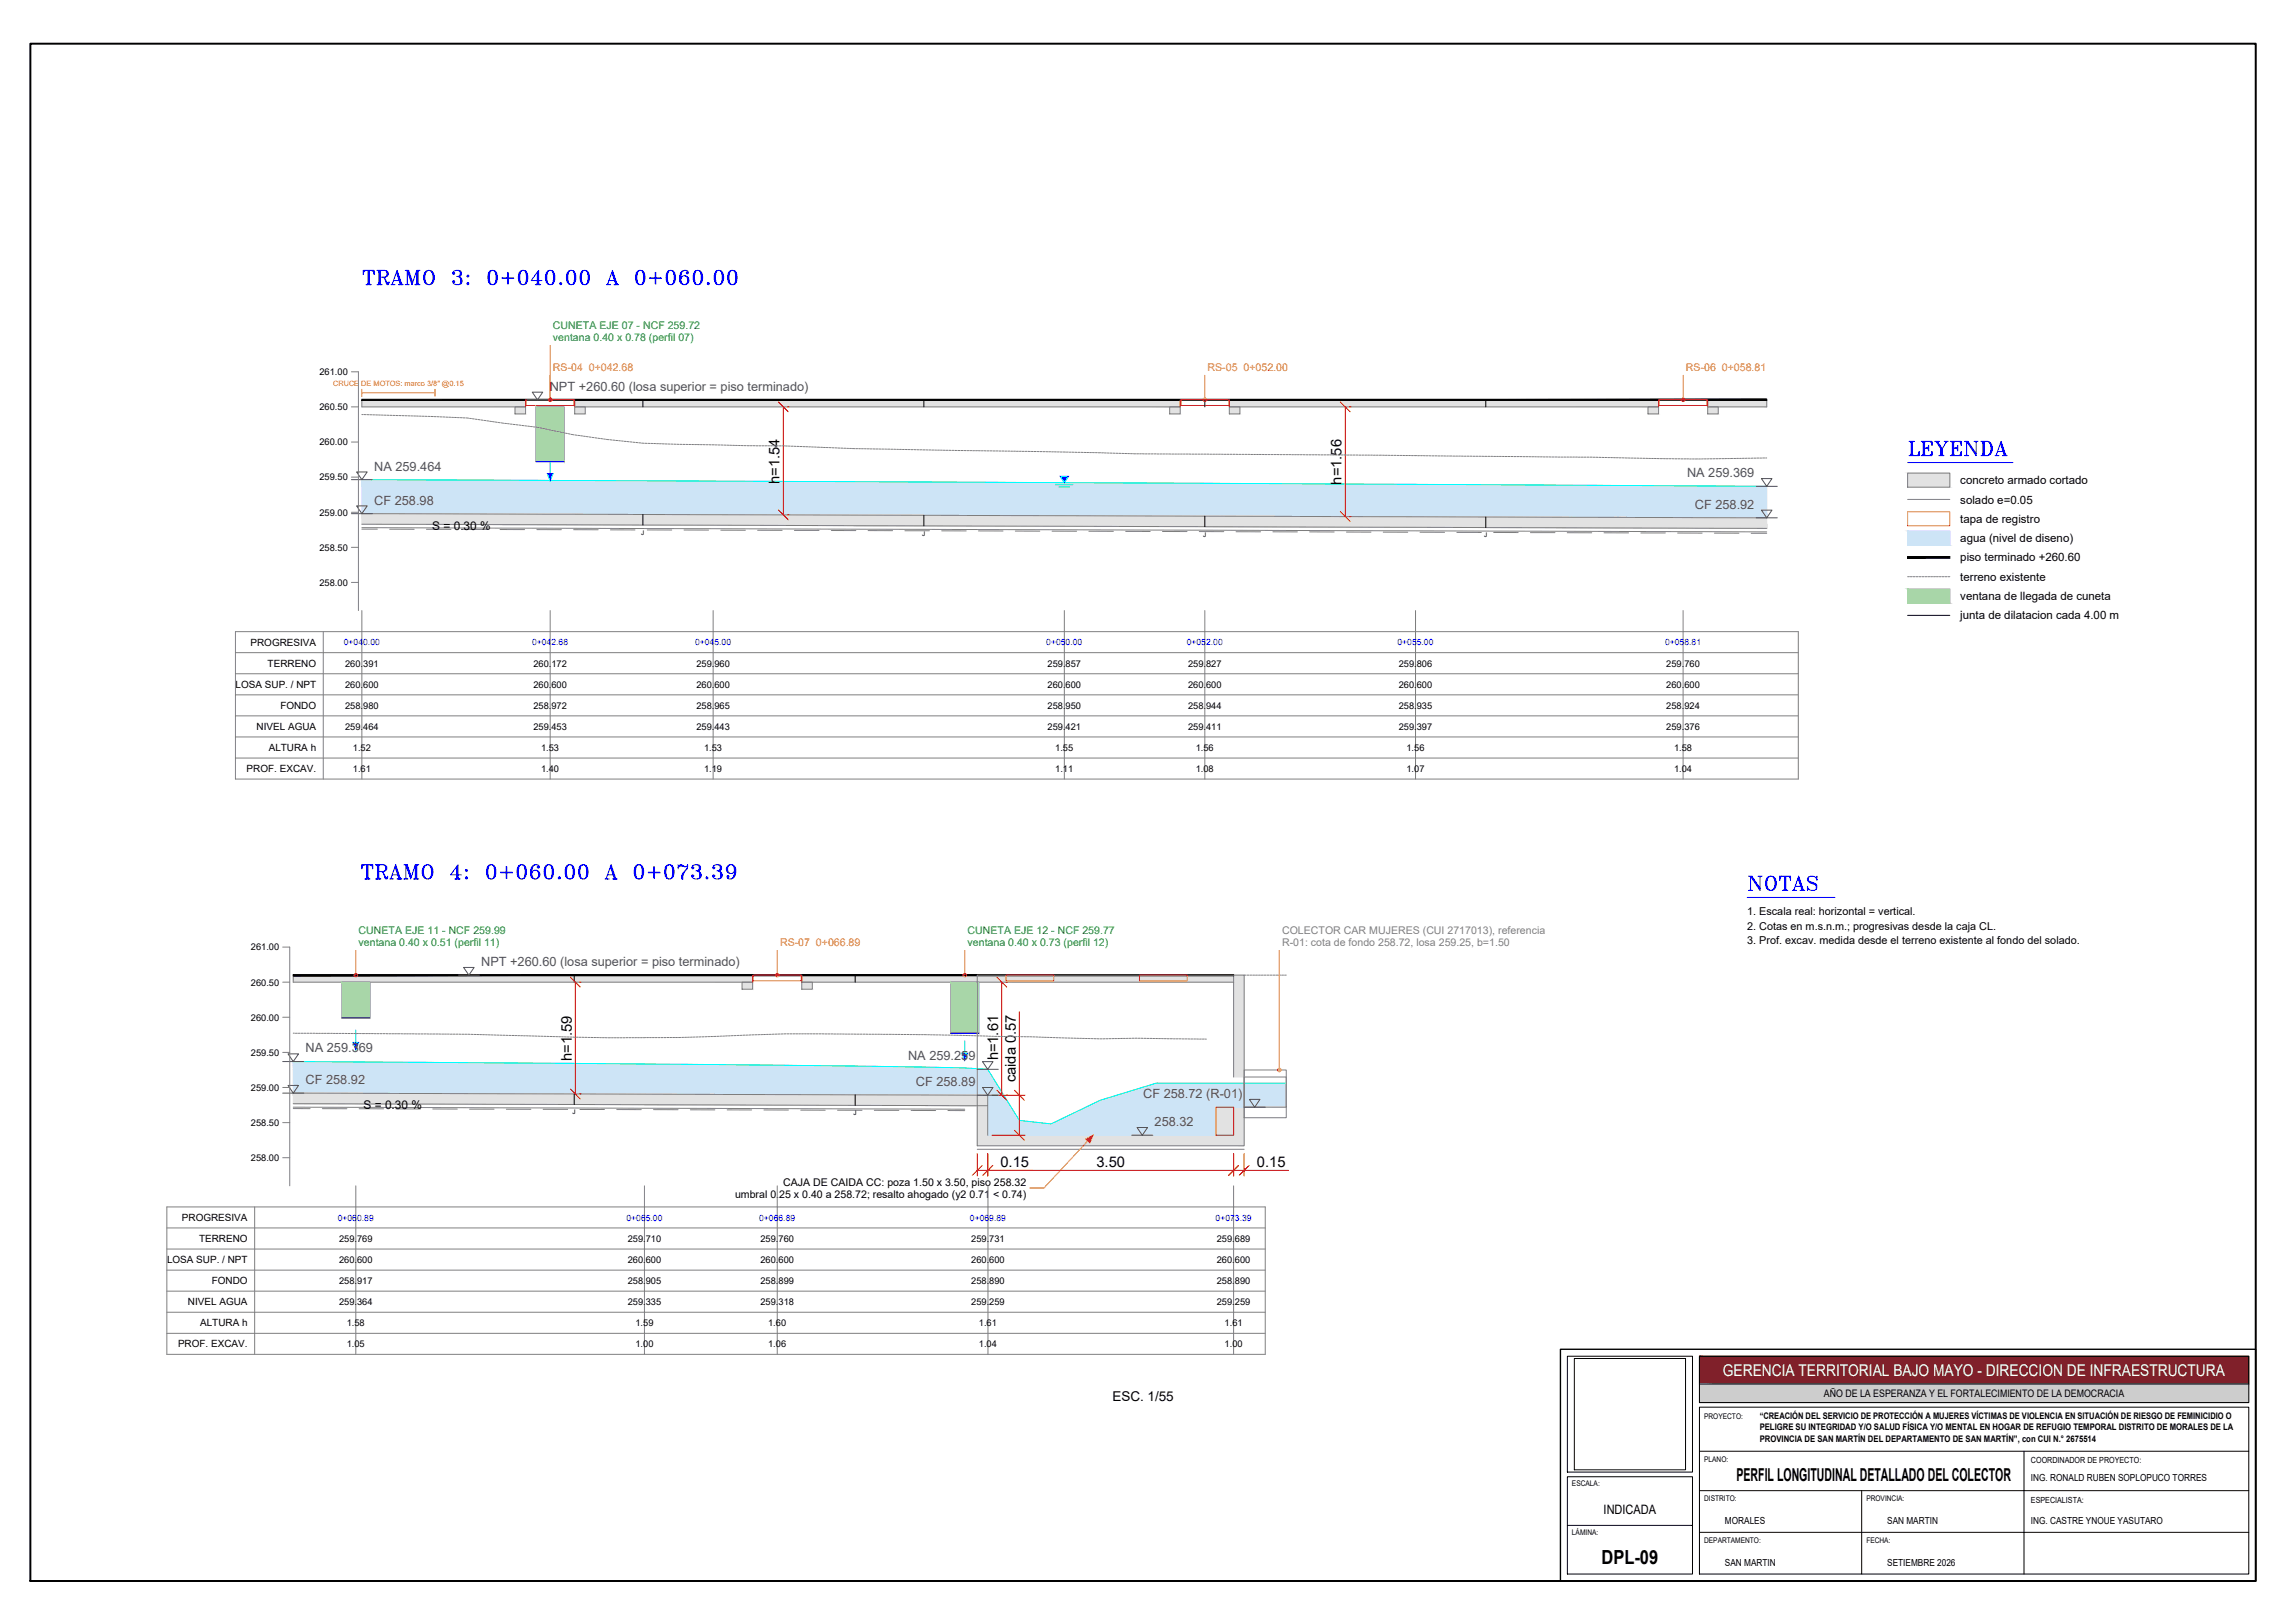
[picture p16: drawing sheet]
<svg xmlns="http://www.w3.org/2000/svg" width="594mm" height="420mm" viewBox="0 0 594 420" stroke-linecap="round" stroke-linejoin="round" font-family="sans-serif">
<defs><g id="words">
<g font-size="7.5" fill="#00f">
<text x="492.8" y="119.2">LEYENDA</text>
<text x="92.4" y="229">TRAMO 4: 0+060.00 A 0+073.39</text>
<text x="451.6" y="231.8">NOTAS</text>
</g>
<text font-size="7.1" fill="#00f" x="92.8" y="74.8">TRAMO 3: 0+040.00 A 0+060.00</text>
<text font-size="5" x="414.6" y="404.8">DPL-09</text>
<text font-size="4.6" x="449.5" y="383.5">PERFIL LONGITUDINAL DETALLADO DEL COLECTOR</text>
<text font-size="4.2" fill="#fff" x="446" y="356.1">GERENCIA TERRITORIAL BAJO MAYO - DIRECCION DE INFRAESTRUCTURA</text>
<g font-size="3.8">
<text x="201.8" y="125.2" transform="rotate(-90 201.8 125.2)">h=1.54</text>
<text x="347.3" y="125.5" transform="rotate(-90 347.3 125.5)">h=1.56</text>
<text x="148" y="274.6" transform="rotate(-90 148 274.6)">h=1.59</text>
<text x="258.4" y="274.5" transform="rotate(-90 258.4 274.5)">h=1.61</text>
<text x="262.9" y="280.2" transform="rotate(-90 262.9 280.2)">caida 0.57</text>
<text x="259" y="302">0.15</text>
<text x="283.8" y="302">3.50</text>
<text x="325.4" y="302">0.15</text>
</g>
<text font-size="3.5" x="287.9" y="362.7">ESC. 1/55</text>
<text font-size="3.4" x="415.1" y="391.9">INDICADA</text>
<g font-size="3.3" fill="#545454">
<text x="142.3" y="101.2">NPT +260.60 (losa superior = piso terminado)</text>
<text x="96.9" y="121.8">NA 259.464</text>
<text x="436.7" y="123.5">NA 259.369</text>
<text x="96.9" y="130.6">CF 258.98</text>
<text x="438.7" y="131.7">CF 258.92</text>
<text x="124.6" y="250.1">NPT +260.60 (losa superior = piso terminado)</text>
<text x="79.1" y="272.5">NA 259.369</text>
<text x="235.1" y="274.5">NA 259.259</text>
<text x="79.1" y="280.6">CF 258.92</text>
<text x="237.1" y="281.2">CF 258.89</text>
<text x="295.9" y="284.3">CF 258.72 (R-01)</text>
<text x="298.9" y="291.5">258.32</text>
</g>
<g font-size="3.1">
<text x="111.9" y="137.1">S = 0.30 %</text>
<text x="94.1" y="287.1">S = 0.30 %</text>
</g>
<g font-size="3">
<text x="507.4" y="125.4">concreto armado cortado</text>
<text x="507.4" y="130.4">solado e=0.05</text>
<text x="507.4" y="135.4">tapa de registro</text>
<text x="507.4" y="140.4">agua (nivel de diseno)</text>
<text x="507.4" y="145.4">piso terminado +260.60</text>
<text x="507.4" y="150.4">terreno existente</text>
<text x="507.4" y="155.4">ventana de llegada de cuneta</text>
<text x="507.4" y="160.4">junta de dilatacion cada 4.00 m</text>
</g>
<g font-size="2.8">
<text x="452.3" y="236.9">1. Escala real: horizontal = vertical.</text>
<text x="452.3" y="240.7">2. Cotas en m.s.n.m.; progresivas desde la caja CL.</text>
<text x="452.3" y="244.5">3. Prof. excav. medida desde el terreno existente al fondo del solado.</text>
</g>
<g font-size="2.7" fill="#00b800">
<text x="143.1" y="88.3">ventana 0.40 x 0.78 (perfil 07)</text>
<text x="143.1" y="85.3">CUNETA EJE 07 - NCF 259.72</text>
<text x="92.8" y="244.9">ventana 0.40 x 0.51 (perfil 11)</text>
<text x="92.8" y="241.9">CUNETA EJE 11 - NCF 259.99</text>
<text x="250.5" y="244.9">ventana 0.40 x 0.73 (perfil 12)</text>
<text x="250.5" y="241.9">CUNETA EJE 12 - NCF 259.77</text>
</g>
<g font-size="2.7" fill="#ff7f00">
<text x="143.1" y="96">RS-04 0+042.68</text>
<text x="312.6" y="96">RS-05 0+052.00</text>
<text x="436.4" y="96">RS-06 0+058.81</text>
<text x="201.9" y="244.9">RS-07 0+066.89</text>
</g>
<g font-size="2.7" fill="#808080">
<text x="331.9" y="244.9">R-01: cota de fondo 258.72, losa 259.25, b=1.50</text>
<text x="331.9" y="241.9">COLECTOR CAR MUJERES (CUI 2717013), referencia</text>
</g>
<g font-size="2.7">
<text x="190.3" y="310.2">umbral 0.25 x 0.40 a 258.72; resalto ahogado (y2 0.71 &lt; 0.74)</text>
<text x="202.7" y="307.1">CAJA DE CAIDA CC: poza 1.50 x 3.50, piso 258.32</text>
<text x="472.1" y="361.5">AÑO DE LA ESPERANZA Y EL FORTALECIMIENTO DE LA DEMOCRACIA</text>
</g>
<g font-size="2.6">
<text x="64.8" y="167.2">PROGRESIVA</text>
<text x="69.3" y="172.6">TERRENO</text>
<text x="61" y="178.1">LOSA SUP. / NPT</text>
<text x="72.6" y="183.5">FONDO</text>
<text x="66.4" y="189">NIVEL AGUA</text>
<text x="69.6" y="194.4">ALTURA h</text>
<text x="63.8" y="199.9">PROF. EXCAV.</text>
<text x="47.1" y="316.1">PROGRESIVA</text>
<text x="51.5" y="321.5">TERRENO</text>
<text x="43.2" y="327">LOSA SUP. / NPT</text>
<text x="54.8" y="332.5">FONDO</text>
<text x="48.6" y="337.9">NIVEL AGUA</text>
<text x="51.8" y="343.4">ALTURA h</text>
<text x="46.1" y="348.8">PROF. EXCAV.</text>
</g>
<g font-size="2.5">
<text x="525.7" y="383.5">ING. RONALD RUBEN SOPLOPUCO TORRES</text>
<text x="446.5" y="394.6">MORALES</text>
<text x="488.5" y="394.6">SAN MARTIN</text>
<text x="525.7" y="394.6">ING. CASTRE YNOUE YASUTARO</text>
<text x="446.5" y="405.4">SAN MARTIN</text>
<text x="488.5" y="405.4">SETIEMBRE 2026</text>
</g>
<g font-size="2.4">
<text x="82.7" y="97.1">261.00</text>
<text x="82.7" y="106.2">260.50</text>
<text x="82.7" y="115.3">260.00</text>
<text x="82.7" y="124.4">259.50</text>
<text x="82.7" y="133.5">259.00</text>
<text x="82.7" y="142.6">258.50</text>
<text x="82.7" y="151.6">258.00</text>
<text x="89.4" y="172.6">260.391</text>
<text x="138.1" y="172.6">260.172</text>
<text x="180.3" y="172.6">259.960</text>
<text x="271.2" y="172.6">259.857</text>
<text x="307.5" y="172.6">259.827</text>
<text x="362.1" y="172.6">259.806</text>
<text x="431.3" y="172.6">259.760</text>
<text x="89.4" y="178">260.600</text>
<text x="138.1" y="178">260.600</text>
<text x="180.3" y="178">260.600</text>
<text x="271.2" y="178">260.600</text>
<text x="307.5" y="178">260.600</text>
<text x="362.1" y="178">260.600</text>
<text x="431.3" y="178">260.600</text>
<text x="89.4" y="183.5">258.980</text>
<text x="138.1" y="183.5">258.972</text>
<text x="180.3" y="183.5">258.965</text>
<text x="271.2" y="183.5">258.950</text>
<text x="307.5" y="183.5">258.944</text>
<text x="362.1" y="183.5">258.935</text>
<text x="431.3" y="183.5">258.924</text>
<text x="89.4" y="188.9">259.464</text>
<text x="138.1" y="188.9">259.453</text>
<text x="180.3" y="188.9">259.443</text>
<text x="271.2" y="188.9">259.421</text>
<text x="307.5" y="188.9">259.411</text>
<text x="362.1" y="188.9">259.397</text>
<text x="431.3" y="188.9">259.376</text>
<text x="91.3" y="194.4">1.52</text>
<text x="140.1" y="194.4">1.53</text>
<text x="182.3" y="194.4">1.53</text>
<text x="273.2" y="194.4">1.55</text>
<text x="309.5" y="194.4">1.56</text>
<text x="364.1" y="194.4">1.56</text>
<text x="433.4" y="194.4">1.58</text>
<text x="91.3" y="199.8">1.61</text>
<text x="140.1" y="199.8">1.40</text>
<text x="182.3" y="199.8">1.19</text>
<text x="273.2" y="199.8">1.11</text>
<text x="309.5" y="199.8">1.08</text>
<text x="364.1" y="199.8">1.07</text>
<text x="433.4" y="199.8">1.04</text>
<text x="64.9" y="246">261.00</text>
<text x="64.9" y="255.1">260.50</text>
<text x="64.9" y="264.2">260.00</text>
<text x="64.9" y="273.3">259.50</text>
<text x="64.9" y="282.4">259.00</text>
<text x="64.9" y="291.5">258.50</text>
<text x="64.9" y="300.6">258.00</text>
<text x="87.8" y="321.5">259.769</text>
<text x="162.5" y="321.5">259.710</text>
<text x="196.9" y="321.5">259.760</text>
<text x="251.4" y="321.5">259.731</text>
<text x="315" y="321.5">259.689</text>
<text x="87.8" y="326.9">260.600</text>
<text x="162.5" y="326.9">260.600</text>
<text x="196.9" y="326.9">260.600</text>
<text x="251.4" y="326.9">260.600</text>
<text x="315" y="326.9">260.600</text>
<text x="87.8" y="332.4">258.917</text>
<text x="162.5" y="332.4">258.905</text>
<text x="196.9" y="332.4">258.899</text>
<text x="251.4" y="332.4">258.890</text>
<text x="315" y="332.4">258.890</text>
<text x="87.8" y="337.8">259.364</text>
<text x="162.5" y="337.8">259.335</text>
<text x="196.9" y="337.8">259.318</text>
<text x="251.4" y="337.8">259.259</text>
<text x="315" y="337.8">259.259</text>
<text x="89.8" y="343.3">1.58</text>
<text x="164.5" y="343.3">1.59</text>
<text x="198.8" y="343.3">1.60</text>
<text x="253.4" y="343.3">1.61</text>
<text x="317" y="343.3">1.61</text>
<text x="89.8" y="348.7">1.05</text>
<text x="164.5" y="348.7">1.00</text>
<text x="198.8" y="348.7">1.06</text>
<text x="253.4" y="348.7">1.04</text>
<text x="317" y="348.7">1.00</text>
</g>
<g font-size="2.3">
<text x="455.5" y="367.3">“CREACIÓN DEL SERVICIO DE PROTECCIÓN A MUJERES VÍCTIMAS DE VIOLENCIA EN SITUACIÓN DE RIESGO DE FEMINICIDIO O</text>
<text x="455.5" y="370.3">PELIGRE SU INTEGRIDAD Y/O SALUD FÍSICA Y/O MENTAL EN HOGAR DE REFUGIO TEMPORAL DISTRITO DE MORALES DE LA</text>
<text x="455.5" y="373.3">PROVINCIA DE SAN MARTÍN DEL DEPARTAMENTO DE SAN MARTÍN”, con CUI N.° 2675514</text>
</g>
<g font-size="2.2" fill="#00f">
<text x="89" y="167">0+040.00</text>
<text x="137.7" y="167">0+042.68</text>
<text x="179.9" y="167">0+045.00</text>
<text x="270.8" y="167">0+050.00</text>
<text x="307.2" y="167">0+052.00</text>
<text x="361.7" y="167">0+055.00</text>
<text x="431" y="167">0+058.81</text>
<text x="87.4" y="316">0+060.89</text>
<text x="162.2" y="316">0+065.00</text>
<text x="196.5" y="316">0+066.89</text>
<text x="251.1" y="316">0+069.89</text>
<text x="314.7" y="316">0+073.39</text>
</g>
<g font-size="2.2">
<text x="525.7" y="378.7">COORDINADOR DE PROYECTO:</text>
<text x="525.7" y="389.2">ESPECIALISTA:</text>
</g>
<g font-size="2">
<text x="441.1" y="367.3">PROYECTO:</text>
<text x="441.1" y="378.4">PLANO:</text>
<text x="406.9" y="384.7">ESCALA:</text>
<text x="441.1" y="388.6">DISTRITO:</text>
<text x="483.1" y="388.6">PROVINCIA:</text>
<text x="406.9" y="397.3">LÁMINA:</text>
<text x="441.1" y="399.4">DEPARTAMENTO:</text>
<text x="483.1" y="399.4">FECHA:</text>
</g>
<text font-size="1.9" fill="#ff7f00" x="86.2" y="99.9">CRUCE DE MOTOS: marco 3/8&quot; @0.15</text>
<g font-size="1.7">
<text x="166" y="138.5">J</text>
<text x="238.7" y="138.7">J</text>
<text x="311.5" y="138.9">J</text>
<text x="384.2" y="139.1">J</text>
<text x="148.2" y="288.5">J</text>
<text x="221" y="288.7">J</text>
</g>
</g></defs>
<g fill="#cde4f6" stroke="#cde4f6" stroke-width=".26">
<path d="M93.7 124.2l18.2 .1z"/>
<path d="M111.9 133h345.4z"/>
<path d="M142.4 133.1h314.9z"/>
<path d="M435.6 134h21.7z"/>
<path d="M435.7 134h21.6z"/>
<path d="M75.9 274.8l16.2 .1z"/>
<path d="M201.1 283.4h54.6z"/>
<path d="M239.6 283.5h16.1z"/>
<path d="M255.7 276.8l2.2 3.6h-2.2z"/>
<path d="M93.7 124.3h18.9zM93.7 124.3h18.9z"/>
<path d="M93.7 124.3h36.4zM93.7 124.3h36.4z"/>
<path d="M93.7 124.3l48.7 .1zM93.7 124.3l48.7 .1z"/>
<path d="M93.7 124.4h54.5zM93.7 124.4h54.5z"/>
<path d="M93.7 124.4l72.7 .1zM93.7 124.4l72.7 .1z"/>
<path d="M93.7 124.5l90.9 .1zM93.7 124.5l90.9 .1z"/>
<path d="M93.7 124.6h109.1zM93.7 124.6h109.1z"/>
<path d="M93.7 124.6l127.3 .1zM93.7 124.6l127.3 .1z"/>
<path d="M93.7 124.7l145.4 .1zM93.7 124.7l145.4 .1z"/>
<path d="M93.7 124.8l163.6 .1zM93.7 124.8l163.6 .1z"/>
<path d="M93.7 124.9l181.8 .1zM93.7 124.9l181.8 .1z"/>
<path d="M93.7 125h200zM93.7 125h200z"/>
<path d="M93.7 125l218.2 .1zM93.7 125l218.2 .1z"/>
<path d="M93.7 125.1l236.4 .1zM93.7 125.1l236.4 .1z"/>
<path d="M93.7 125.2l254.5 .1zM93.7 125.2l254.5 .1z"/>
<path d="M93.7 125.3l272.7 .1zM93.7 125.3l272.7 .1z"/>
<path d="M93.7 125.4l290.9 .1zM93.7 125.4l290.9 .1z"/>
<path d="M93.7 125.5l309.1 .1zM93.7 125.5l309.1 .1z"/>
<path d="M93.7 125.6l327.3 .1zM93.7 125.6l327.3 .1z"/>
<path d="M93.7 125.7l341.9 .1zM93.7 125.7l341.9 .1z"/>
<path d="M93.7 125.8h342zM93.7 125.8h342z"/>
<path d="M93.7 125.8h345.5zM93.7 125.8h345.5z"/>
<path d="M93.7 125.8l363.6 .1zM93.7 125.8l363.6 .1z"/>
<path d="M93.7 125.9l363.6 7.1v-7.1zM93.7 125.9l363.6 7.1h-363.6z"/>
<path d="M93.7 133h363.6zM93.7 133h363.6zM111.9 133h345.4z"/>
<path d="M112.6 133l344.7 .1zM112.6 133l344.7 .1z"/>
<path d="M130.1 133.1h327.2zM130.1 133.1h327.2zM142.4 133.1h314.9z"/>
<path d="M148.2 133.1l309.1 .1zM148.2 133.1l309.1 .1z"/>
<path d="M166.4 133.2l290.9 .1zM166.4 133.2l290.9 .1z"/>
<path d="M184.6 133.3h272.7zM184.6 133.3h272.7z"/>
<path d="M202.8 133.3l254.5 .1zM202.8 133.3l254.5 .1z"/>
<path d="M221 133.4h236.3zM221 133.4h236.3z"/>
<path d="M239.1 133.4l218.2 .1zM239.1 133.4l218.2 .1z"/>
<path d="M257.3 133.5h200zM257.3 133.5h200z"/>
<path d="M275.5 133.5l181.8 .1zM275.5 133.5l181.8 .1z"/>
<path d="M293.7 133.6h163.6zM293.7 133.6h163.6z"/>
<path d="M311.9 133.6l145.4 .1zM311.9 133.6l145.4 .1z"/>
<path d="M330.1 133.7h127.2zM330.1 133.7h127.2z"/>
<path d="M348.2 133.7l109.1 .1zM348.2 133.7l109.1 .1z"/>
<path d="M366.4 133.8h90.9zM366.4 133.8h90.9z"/>
<path d="M384.6 133.8l72.7 .1zM384.6 133.8l72.7 .1z"/>
<path d="M402.8 133.9h54.5zM402.8 133.9h54.5z"/>
<path d="M421 133.9l36.3 .1zM421 133.9l36.3 .1zM435.6 134h21.7z"/>
<path d="M435.7 134h21.6zM439.2 134l18.1 .1z"/>
<path d="M75.9 274.9h18.2zM75.9 274.9h18.2z"/>
<path d="M75.9 274.9l36.4 .1zM75.9 274.9l36.4 .1z"/>
<path d="M75.9 275l54.6 .2zM75.9 275l54.6 .2z"/>
<path d="M75.9 275.2l72.7 .1zM75.9 275.2l72.7 .1z"/>
<path d="M75.9 275.3l90.9 .1zM75.9 275.3l90.9 .1h-90.9z"/>
<path d="M75.9 275.4l109.1 .2zM75.9 275.4l109.1 .2h-109.1z"/>
<path d="M75.9 275.6l125.2 .2-16.1-.2zM75.9 275.6l125.2 .2h-125.2z"/>
<path d="M75.9 275.8h125.3zM75.9 275.8h125.3z"/>
<path d="M75.9 275.8h127.3zM75.9 275.8h127.3z"/>
<path d="M75.9 275.8l145.5 .2-18.2-.2zM75.9 275.8l145.5 .2h-145.5z"/>
<path d="M75.9 276l163.7 .3-18.2-.3zM75.9 276l163.7 .3h-163.7z"/>
<path d="M75.9 276.3l173.8 .2-10.1-.2zM75.9 276.3l173.8 .2h-173.8z"/>
<path d="M75.9 276.5l179.8 .3-6-.3zM75.9 276.5l179.8 .3h-179.8z"/>
<path d="M75.9 276.8l179.8 6.2v-6.2zM75.9 276.8l179.8 6.2h-179.8z"/>
<path d="M75.9 283h179.8zM75.9 283h179.8z"/>
<path d="M92.1 283h163.6zM92.1 283h163.6z"/>
<path d="M94.1 283l161.6 .1zM94.1 283l161.6 .1z"/>
<path d="M112.3 283.1l143.4 .1zM112.3 283.1l143.4 .1z"/>
<path d="M130.5 283.2h125.2zM130.5 283.2h125.2z"/>
<path d="M148.6 283.2l107.1 .1zM148.6 283.2l107.1 .1z"/>
<path d="M166.8 283.3h88.9zM166.8 283.3h88.9z"/>
<path d="M185 283.3l70.7 .1zM185 283.3l70.7 .1zM201.1 283.4h54.6z"/>
<path d="M201.2 283.4h54.5zM201.2 283.4h54.5z"/>
<path d="M203.2 283.4h52.5zM203.2 283.4h52.5z"/>
<path d="M221.4 283.4l34.3 .1zM221.4 283.4l34.3 .1z"/>
<path d="M239.6 283.5h16.1zM249.7 283.5h6z"/>
<path d="M299.3 280.4l33.7 4.4v-4.4zM284.8 284.8l14.5-4.4 33.7 4.4z"/>
<path d="M284.8 284.8l48.2 1.8v-1.8zM281.1 286.6l3.7-1.8 48.2 1.8z"/>
<path d="M255.7 280.4l8.2 9.7-6-9.7zM255.7 280.4l8.2 9.7h-8.2z"/>
<path d="M281.1 286.6l33.7 4.4v-4.4zM272.1 291l9-4.4 33.7 4.4z"/>
<path d="M255.7 290.1l16.4 .9-8.2-.9zM255.7 290.1l16.4 .9h-16.4z"/>
<path d="M255.7 291l59.1 2.9v-2.9zM255.7 291l59.1 2.9h-59.1z"/>
<path d="M493.8 137.5l10.9 3.6v-3.6zM493.8 137.5l10.9 3.6h-10.9z"/>
</g>
<g fill="#e2e2e2" stroke="#e2e2e2" stroke-width=".26">
<path d="M93.7 133h18.2z"/>
<path d="M111.9 135.7h345.4z"/>
<path d="M435.6 136.7h21.7z"/>
<path d="M435.7 136.7h21.6z"/>
<path d="M75.9 283h16.2z"/>
<path d="M201.1 286.1h54.6z"/>
<path d="M239.6 286.2h16.1z"/>
<path d="M93.7 133h18.9zM93.7 133h18.9z"/>
<path d="M93.7 133l36.4 .1zM93.7 133l36.4 .1z"/>
<path d="M93.7 133.1h48.7zM93.7 133.1h48.7z"/>
<path d="M93.7 133.1h54.5zM93.7 133.1h54.5z"/>
<path d="M93.7 133.1l72.7 .1zM93.7 133.1l72.7 .1z"/>
<path d="M93.7 133.2l90.9 .1zM93.7 133.2l90.9 .1z"/>
<path d="M93.7 133.3h109.1zM93.7 133.3h109.1z"/>
<path d="M93.7 133.3l127.3 .1zM93.7 133.3l127.3 .1z"/>
<path d="M93.7 133.4h145.4zM93.7 133.4h145.4z"/>
<path d="M93.7 133.4l163.6 .1zM93.7 133.4l163.6 .1z"/>
<path d="M93.7 133.5h181.8zM93.7 133.5h181.8z"/>
<path d="M93.7 133.5l200 .1zM93.7 133.5l200 .1z"/>
<path d="M93.7 133.6h218.2zM93.7 133.6h218.2z"/>
<path d="M93.7 133.6l236.4 .1zM93.7 133.6l236.4 .1z"/>
<path d="M93.7 133.7h254.5zM93.7 133.7h254.5z"/>
<path d="M93.7 133.7l272.7 .1zM93.7 133.7l272.7 .1z"/>
<path d="M93.7 133.8h290.9zM93.7 133.8h290.9z"/>
<path d="M93.7 133.8l309.1 .1zM93.7 133.8l309.1 .1z"/>
<path d="M93.7 133.9h327.3zM93.7 133.9h327.3z"/>
<path d="M93.7 133.9l341.9 .1zM93.7 133.9l341.9 .1z"/>
<path d="M93.7 134h342zM93.7 134h342z"/>
<path d="M93.7 134h345.5zM93.7 134h345.5z"/>
<path d="M93.7 134l363.6 .1zM93.7 134l363.6 .1z"/>
<path d="M93.7 134.1l363.6 1.6v-1.6zM93.7 134.1l363.6 1.6h-363.6z"/>
<path d="M93.7 135.7h363.6zM93.7 135.7h363.6zM111.9 135.7h345.4z"/>
<path d="M112.6 135.7l344.7 .1zM112.6 135.7l344.7 .1z"/>
<path d="M130.1 135.8h327.2zM130.1 135.8h327.2z"/>
<path d="M142.4 135.8l314.9 .1zM142.4 135.8l314.9 .1z"/>
<path d="M148.2 135.9h309.1zM148.2 135.9h309.1z"/>
<path d="M166.4 135.9l290.9 .1zM166.4 135.9l290.9 .1z"/>
<path d="M184.6 136h272.7zM184.6 136h272.7z"/>
<path d="M202.8 136l254.5 .1zM202.8 136l254.5 .1z"/>
<path d="M221 136.1h236.3zM221 136.1h236.3z"/>
<path d="M239.1 136.1l218.2 .1zM239.1 136.1l218.2 .1z"/>
<path d="M257.3 136.2h200zM257.3 136.2h200z"/>
<path d="M275.5 136.2l181.8 .1zM275.5 136.2l181.8 .1z"/>
<path d="M293.7 136.3h163.6zM293.7 136.3h163.6z"/>
<path d="M311.9 136.3l145.4 .1zM311.9 136.3l145.4 .1z"/>
<path d="M330.1 136.4l127.2 .1zM330.1 136.4l127.2 .1z"/>
<path d="M348.2 136.5h109.1zM348.2 136.5h109.1z"/>
<path d="M366.4 136.5l90.9 .1zM366.4 136.5l90.9 .1z"/>
<path d="M384.6 136.6h72.7zM384.6 136.6h72.7z"/>
<path d="M402.8 136.6l54.5 .1zM402.8 136.6l54.5 .1z"/>
<path d="M421 136.7h36.3zM421 136.7h36.3zM435.6 136.7h21.7z"/>
<path d="M435.7 136.7h21.6zM439.2 136.7l18.1 .1z"/>
<path d="M93.7 103.5l42.3 1.8v-1.8zM93.7 103.5l42.3 1.8h-42.3z"/>
<path d="M148.8 103.5l156.7 1.8v-1.8zM148.8 103.5l156.7 1.8h-156.7z"/>
<path d="M318.2 103.5l111.1 1.8v-1.8zM318.2 103.5l111.1 1.8h-111.1z"/>
<path d="M442.1 103.5l15.2 1.8v-1.8zM442.1 103.5l15.2 1.8h-15.2z"/>
<path d="M133.3 105.3l2.7 1.9v-1.9zM133.3 105.3l2.7 1.9h-2.7z"/>
<path d="M148.8 105.3l2.7 1.9v-1.9zM148.8 105.3l2.7 1.9h-2.7z"/>
<path d="M302.8 105.3l2.7 1.9v-1.9zM302.8 105.3l2.7 1.9h-2.7z"/>
<path d="M318.2 105.3l2.8 1.9v-1.9zM318.2 105.3l2.8 1.9h-2.8z"/>
<path d="M426.6 105.3l2.7 1.9v-1.9zM426.6 105.3l2.7 1.9h-2.7z"/>
<path d="M442.1 105.3l2.7 1.9v-1.9zM442.1 105.3l2.7 1.9h-2.7z"/>
<path d="M75.9 283h18.2zM75.9 283h18.2z"/>
<path d="M75.9 283l36.4 .1zM75.9 283l36.4 .1z"/>
<path d="M75.9 283.1l54.6 .1zM75.9 283.1l54.6 .1z"/>
<path d="M75.9 283.2h72.7zM75.9 283.2h72.7z"/>
<path d="M75.9 283.2l90.9 .1zM75.9 283.2l90.9 .1z"/>
<path d="M75.9 283.3h109.1zM75.9 283.3h109.1z"/>
<path d="M75.9 283.3l125.2 .1zM75.9 283.3l125.2 .1z"/>
<path d="M75.9 283.4h125.3zM75.9 283.4h125.3z"/>
<path d="M75.9 283.4h127.3zM75.9 283.4h127.3z"/>
<path d="M75.9 283.4h145.5zM75.9 283.4h145.5z"/>
<path d="M75.9 283.4l163.7 .1zM75.9 283.4l163.7 .1z"/>
<path d="M75.9 283.5h173.8zM75.9 283.5h173.8z"/>
<path d="M75.9 283.5h179.8zM75.9 283.5h179.8z"/>
<path d="M75.9 283.5l179.8 2.2v-2.2zM75.9 283.5l179.8 2.2h-179.8z"/>
<path d="M75.9 285.7l179.8 .1zM75.9 285.7l179.8 .1z"/>
<path d="M92.1 285.8h163.6zM92.1 285.8h163.6z"/>
<path d="M94.1 285.8h161.6zM94.1 285.8h161.6z"/>
<path d="M112.3 285.8l143.4 .1zM112.3 285.8l143.4 .1z"/>
<path d="M130.5 285.9h125.2zM130.5 285.9h125.2z"/>
<path d="M148.6 285.9l107.1 .1zM148.6 285.9l107.1 .1z"/>
<path d="M166.8 286h88.9zM166.8 286h88.9z"/>
<path d="M185 286l70.7 .1zM185 286l70.7 .1zM201.1 286.1h54.6z"/>
<path d="M201.2 286.1h54.5zM201.2 286.1h54.5z"/>
<path d="M203.2 286.1l52.5 .1zM203.2 286.1l52.5 .1z"/>
<path d="M221.4 286.2h34.3zM221.4 286.2h34.3z"/>
<path d="M249.7 286.2h6zM239.6 286.2h16.1z"/>
<path d="M75.9 252.4l118.9 1.9v-1.9zM75.9 252.4l118.9 1.9h-118.9z"/>
<path d="M207.5 252.4l111.8 1.9v-1.9zM207.5 252.4l111.8 1.9h-111.8z"/>
<path d="M192.1 254.3l2.7 1.8v-1.8zM192.1 254.3l2.7 1.8h-2.7z"/>
<path d="M207.5 254.3l2.8 1.8v-1.8zM207.5 254.3l2.8 1.8h-2.8z"/>
<path d="M253 293.9l69.1 2.7v-2.7zM253 293.9l69.1 2.7h-69.1z"/>
<path d="M253 286.2l2.7 7.7v-7.7zM253 286.2l2.7 7.7h-2.7z"/>
<path d="M319.3 286.6l2.8 7.3v-7.3zM319.3 286.6l2.8 7.3h-2.8z"/>
<path d="M319.3 252.4l2.8 26.4v-26.4zM319.3 252.4l2.8 26.4h-2.8z"/>
<path d="M262.1 252.4l60 1.9v-1.9zM262.1 252.4l60 1.9h-60z"/>
<path d="M314.8 286.6l4.5 7.3v-7.3zM314.8 286.6l4.5 7.3h-4.5z"/>
<path d="M493.8 122.5l10.9 3.6v-3.6zM493.8 122.5l10.9 3.6h-10.9z"/>
</g>
<path d="M93.7 124.2l363.6 1.7M75.9 274.8l127.3 1a1161 1161 0 0 1 52.5 1l8.2 13.3 8.2 .9 12.7-6.2 14.5-4.4h33.7" fill="none" stroke="#0ff" stroke-width=".26"/>
<g fill="#007fff" stroke="#007fff" stroke-width=".26">
<path d="M274.4 123.3h2.2l-1.1 1.7z"/>
<path d="M141.7 122.6h1.5l-.8 1.9z"/>
<path d="M91.3 269.9h1.6l-.8 1.9z"/>
<path d="M249 272.6h1.5l-.8 1.9z"/>
</g>
<path d="M142.4 119.4v5.1M273.2 125.5h4.6M274.1 126.1h2.8M92.1 266.7v5.1M249.7 269.4v5.1" fill="none" stroke="#007fff" stroke-width=".26"/>
<g fill="none" stroke="#808080" stroke-width=".26">
<path d="M91 96.3h1.8v61.8M91 105.3h1.8M91 114.4h1.8M93.7 103.5v1.8h42.3v-1.8M93.7 107.3h.3M94.2 107.3h.5M95 107.3l.5 .1M95.7 107.4h.5M96.5 107.4h.5M97.2 107.4h.5M98 107.4h.5M98.7 107.4l.5 .1"/>
<path d="M99.5 107.5h.5M100.2 107.5h.5M101 107.5h.5M101.7 107.5l.5 .1M102.5 107.6h.6M103.3 107.6h.5M104.1 107.6h.5M104.8 107.6h.5M105.6 107.6l.5 .1M106.3 107.7h.5M107.1 107.7h.5M107.8 107.7h.5"/>
<path d="M108.6 107.7h.5M109.3 107.7l.5 .1M110.1 107.8h.5M110.8 107.8h.5M111.6 107.8h.6M112.4 107.9h.5M113.2 107.9h.5M113.9 107.9h.5M114.7 107.9l.5 .1M115.4 108h.5M116.1 108h.6M116.9 108l.5 .1"/>
<path d="M117.7 108.1h.5M118.4 108.1h.5M119.2 108.1h.5M119.9 108.2h.5M120.7 108.2l.6 .1M121.5 108.3l.5 .1M122.3 108.4l.5 .1M123 108.5l.5 .1M123.8 108.6l.5 .1M124.5 108.7l.5 .1M125.3 108.8l.4 .1M126 108.9l.5 .1"/>
<path d="M126.7 109l.5 .1M127.5 109.1l.5 .1M128.2 109.2l.5 .1M129 109.4h.5M129.7 109.5l.7 .1M130.6 109.6l.5 .1M131.4 109.7h.5M132.1 109.8h.5M132.8 109.9h.6M133.3 105.3h2.7v1.9h-2.7zM133.6 109.9l.5 .1M134.4 110l.4 .1"/>
<path d="M135.1 110.1l.5 .1M135.8 110.2l.5 .1M136.6 110.3l.5 .1M137.3 110.4l.5 .1M138.1 110.5l.5 .1M138.8 110.6l.7 .1M139.8 110.8l.5 .1M140.5 110.9l.5 .1M141.2 111.1l.5 .1M142 111.2l.5 .1M142.7 111.4l.5 .1M143.4 111.5l.5 .1"/>
<path d="M144.2 111.7l.5 .1M144.9 111.8l.5 .1M145.6 112l.5 .1M146.4 112.1l.5 .1M147.1 112.3l.5 .1M147.8 112.4l.8 .2M148.8 103.5v1.8h156.7v-1.8M148.8 105.3h2.7v1.9h-2.7zM148.8 112.6l.5 .1M149.5 112.7l.6 .1M150.3 112.8l.5 .1M151 112.9l.5 .1"/>
<path d="M151.8 113l.5 .1M152.5 113.1l.5 .1M153.3 113.2l.5 .1M154 113.3l.5 .1M154.8 113.4l.4 .1M155.5 113.5l.5 .1M156.2 113.6l.5 .1M157 113.7l.6 .1M157.9 113.8l.5 .1M158.6 113.9l.5 .1M159.4 114l.5 .1M160.1 114.1h.5"/>
<path d="M160.9 114.2h.5M161.6 114.2l.5 .1M162.4 114.3l.5 .1M163.1 114.4h.5M163.9 114.5h.4M164.6 114.5l.5 .1M165.3 114.6l.5 .1M166.1 114.7l.6 .1M166.9 114.8h.6M167.7 114.8h.5M168.5 114.8h.5M169.2 114.8h.5"/>
<path d="M170 114.9h.5M170.7 114.9h.5M171.5 114.9h.5M172.2 114.9h.5M173 114.9l.4 .1M173.7 115h.5M174.5 115h.4M175.2 115h.6M176.1 115h.4M176.8 115h.5M177.6 115l.4 .1M178.3 115.1h.5"/>
<path d="M179.1 115.1h.4M179.8 115.1h.5M180.5 115.1h.5M181.3 115.1h.5M182 115.1h.5M182.8 115.1h.5M183.5 115.1l.6 .1M184.3 115.2h.6M185.1 115.2h.5M185.9 115.2h.5M186.6 115.2h.5M187.4 115.2h.5"/>
<path d="M188.1 115.2l.5 .1M188.9 115.3h.5M189.6 115.3h.5M190.4 115.3h.5M191.1 115.3h.5M191.9 115.3l.5 .1M192.6 115.4h.5M193.4 115.4h.6M194.2 115.4h.5M195 115.4h.5M195.7 115.4h.5M196.5 115.4h.5"/>
<path d="M197.2 115.4h.5M198 115.4h.5M198.7 115.4h.5M199.5 115.4h.5M200.2 115.4h.5M201 115.4h.5M201.7 115.4h.5M202.5 115.4h.6M203.3 115.5h.5M204.1 115.5h.5M204.8 115.5h.5M205.6 115.5l.5 .1"/>
<path d="M206.3 115.6h.5M207.1 115.6h.5M207.8 115.6h.5M208.6 115.6l.5 .1M209.3 115.7h.5M210.1 115.7h.5M210.8 115.7h.5M211.6 115.8h.6M212.4 115.8h.5M213.2 115.8l.5 .1M213.9 115.9h.5M214.7 115.9h.5"/>
<path d="M215.4 115.9h.5M216.2 115.9l.5 .1M216.9 116h.5M217.7 116h.5M218.4 116h.5M219.2 116.1h.5M219.9 116.1h.5M220.6 116.1h.7M221.5 116.1h.5M222.3 116.1l.4 .1M223 116.2h.5M223.8 116.2h.4"/>
<path d="M224.5 116.2h.5M225.2 116.2h.5M226 116.2h.5M226.7 116.2h.6M227.5 116.2l.5 .1M228.2 116.3h.6M229 116.3h.5M229.8 116.3h.5M230.6 116.3h.5M231.3 116.3h.5M232.1 116.3h.5M232.8 116.3h.5"/>
<path d="M233.6 116.4h.5M234.3 116.4h.6M235.1 116.4h.5M235.8 116.4h.5M236.6 116.4h.5M237.3 116.4h.5M238.1 116.4h.5M238.9 116.5h.5M239.7 116.5h.5M240.4 116.5h.5M241.2 116.5h.5M241.9 116.5h.5"/>
<path d="M242.7 116.5h.5M243.4 116.5l.5 .1M244.2 116.6h.5M244.9 116.6h.5M245.7 116.6h.5M246.4 116.6h.5M247.2 116.6h.5M247.9 116.6h.6M248.8 116.6h.5M249.5 116.6l.5 .1M250.3 116.7h.5M251 116.7h.5"/>
<path d="M251.8 116.7h.5M252.5 116.7h.5M253.3 116.7h.5M254 116.7h.5M254.8 116.7h.5M255.5 116.7h.5M256.3 116.7h.5M257 116.7h.6M257.9 116.7h.5M258.6 116.8h.5M259.4 116.8h.5M260.1 116.8h.5"/>
<path d="M260.9 116.8h.5M261.6 116.8h.5M262.4 116.8h.5M263.1 116.8h.5M263.9 116.8h.5M264.6 116.8h.5M265.4 116.8h.5M266.1 116.8l.6 .1M267 116.9h.4M267.7 116.9h.5M268.5 116.9h.5M269.2 116.9h.5"/>
<path d="M270 116.9h.5M270.7 116.9l.5 .1M271.4 117h.6M272.2 117h.5M273 117h.5M273.7 117h.5M274.5 117h.5M275.2 117h.6M276 117h.5M276.8 117.1h.5M277.5 117.1h.6M278.3 117.1h.5"/>
<path d="M279 117.1h.6M279.8 117.1h.5M280.6 117.1h.5M281.3 117.1h.5M282.1 117.2h.4M282.8 117.2h.5M283.6 117.2h.4M284.3 117.2h.6M285.1 117.2h.6M285.9 117.2l.5 .1M286.6 117.3h.5M287.4 117.3h.5"/>
<path d="M288.1 117.3h.5M288.9 117.3l.5 .1M289.6 117.4h.5M290.4 117.4h.5M291.1 117.4h.5M291.9 117.4h.5M292.6 117.4l.5 .1M293.4 117.5h.6M294.2 117.5h.5M295 117.5h.5M295.7 117.5h.5M296.5 117.5h.5"/>
<path d="M297.2 117.5h.5M298 117.5h.5M298.7 117.5h.5M299.5 117.5h.5M300.2 117.5h.5M301 117.5h.5M301.7 117.5h.5M302.5 117.5h.6M302.8 105.3h2.7v1.9h-2.7zM303.3 117.5h.5M304.1 117.5h.5M304.8 117.5h.5"/>
<path d="M305.6 117.5h.5M306.3 117.5h.5M307.1 117.5h.5M307.8 117.5l.5 .1M308.6 117.6h.5M309.3 117.6h.5M310.1 117.6h.5M310.8 117.6h.5M311.6 117.6h.6M312.4 117.6h.5M313.2 117.6h.5M313.9 117.6h.5"/>
<path d="M314.7 117.6h.5M315.4 117.6h.5M316.2 117.6h.5M316.9 117.6h.5M317.7 117.6h.5M318.2 103.5v1.8h111.1v-1.8M318.2 105.3h2.8v1.9h-2.8zM318.4 117.6h.5M319.2 117.6h.5M319.9 117.6h.5M320.7 117.6h.6M321.5 117.6h.5"/>
<path d="M322.2 117.6h.6M323 117.6h.5M323.8 117.7h.5M324.5 117.7h.5M325.3 117.7h.5M326 117.7h.5M326.8 117.7h.5M327.5 117.7h.5M328.3 117.7h.4M329 117.7h.5M329.8 117.7h.6M330.6 117.7h.5"/>
<path d="M331.4 117.7h.4M332.1 117.7h.5M332.9 117.7h.4M333.6 117.7h.5M334.4 117.7h.4M335.1 117.7h.5M335.8 117.7h.5M336.6 117.7h.5M337.3 117.7h.5M338.1 117.7h.5M338.8 117.7h.6M339.7 117.7h.5"/>
<path d="M340.4 117.7h.5M341.2 117.7l.5 .1M341.9 117.8h.5M342.7 117.8h.5M343.4 117.8h.5M344.2 117.8h.5M344.9 117.8h.5M345.7 117.8h.5M346.4 117.8h.5M347.2 117.8h.5M347.9 117.8h.6M348.8 117.8h.5"/>
<path d="M349.5 117.8h.5M350.3 117.8h.5M351 117.8h.5M351.8 117.8h.5M352.5 117.8h.5M353.3 117.8h.5M354 117.8h.5M354.8 117.8h.5M355.5 117.8h.5M356.3 117.8h.5M357 117.8h.6M357.9 117.8l.5 .1"/>
<path d="M358.6 117.9h.5M359.4 117.9h.5M360.1 117.9h.5M360.9 117.9h.5M361.6 117.9h.5M362.4 117.9h.5M363.1 117.9h.5M363.9 117.9h.5M364.6 117.9h.5M365.4 117.9h.5M366.1 117.9h.6M367 118h.5"/>
<path d="M367.7 118h.5M368.5 118h.5M369.2 118h.5M370 118h.5M370.7 118h.5M371.5 118h.5M372.2 118h.5M373 118h.5M373.7 118l.5 .1M374.5 118.1h.5M375.2 118.1h.6M376.1 118.1h.5"/>
<path d="M376.8 118.1h.5M377.6 118.1h.4M378.3 118.1h.5M379.1 118.1h.4M379.8 118.1h.5M380.6 118.1h.4M381.3 118.1h.5M382 118.1h.6M382.8 118.1h.5M383.5 118.1h.6M384.3 118.1h.6M385.1 118.1h.5"/>
<path d="M385.9 118.1h.5M386.6 118.2h.5M387.4 118.2h.5M388.1 118.2h.5M388.9 118.2h.5M389.6 118.2h.6M390.4 118.2h.5M391.1 118.2h.5M391.9 118.2h.5M392.6 118.2h.5M393.4 118.2h.6M394.2 118.2h.5"/>
<path d="M395 118.2h.5M395.7 118.2h.5M396.5 118.2h.5M397.2 118.2l.5 .1M398 118.3h.5M398.7 118.3h.5M399.5 118.3h.5M400.2 118.3h.5M401 118.3h.5M401.7 118.3h.5M402.5 118.3h.6M403.3 118.3h.5"/>
<path d="M404.1 118.3h.5M404.8 118.3h.5M405.6 118.3h.5M406.3 118.3h.5M407.1 118.3h.5M407.8 118.3h.5M408.6 118.3h.5M409.3 118.3h.5M410.1 118.3h.5M410.8 118.3h.5M411.6 118.3h.6M412.4 118.4h.5"/>
<path d="M413.2 118.4h.5M413.9 118.4h.5M414.7 118.4h.5M415.4 118.4h.5M416.2 118.5h.5M416.9 118.5h.5M417.7 118.5h.5M418.4 118.5h.5M419.2 118.5h.5M419.9 118.5h.5M420.7 118.5l.6 .1M421.5 118.6h.5"/>
<path d="M422.3 118.6h.5M423 118.6h.5M423.8 118.6h.5M424.5 118.6h.5M425.3 118.6h.5M426 118.6l.5 .1M426.6 105.3h2.7v1.9h-2.7zM426.7 118.7h.6M427.5 118.7h.5M428.3 118.7h.5M429 118.7h.5M429.8 118.7h.5"/>
<path d="M430.6 118.7l.5 .1M431.3 118.8h.5M432.1 118.8h.5M432.8 118.8h.6M433.6 118.8h.5M434.3 118.8h.6M435.1 118.8h.5M435.8 118.8h.6M436.6 118.8h.5M437.4 118.8h.4M438.1 118.8h.5M438.9 118.8h.5"/>
<path d="M439.7 118.8h.5M440.9 118.8h-.5M441.2 118.8h.5M442.1 105.3h2.7v1.9h-2.7zM442.1 103.5v1.8h15.2v-1.8M442.4 118.8h-.5M442.7 118.8h.5M443.9 118.8h-.5M444.2 118.8h.5M445.4 118.7l-.5 .1M445.7 118.7h.5M446.9 118.7h-.5"/>
<path d="M447.2 118.7h.5M448.5 118.7h-.6M448.8 118.7h.5M449.5 118.7h.5M450.3 118.7h.5M451 118.6h.5M452.3 118.6h-.5M452.5 118.6h.5M453.8 118.6h-.5M454 118.6h.5M454.8 118.6h.5M455.5 118.6h.5"/>
<path d="M456.3 118.6h.5M457 118.6h.3M91 132.6h1.8M91 123.5h1.8M93.7 133l363.6 1.1M93.7 135.7l363.6 1.1M93.7 136.6l363.6 1.1M93.7 137h4M100.9 137h6.3M110.4 137h6.3M119.9 137l6.4 .1M129.4 137.1h6.4"/>
<path d="M139 137.1h6.3M148.5 137.1h6.3M158 137.2h6.4M167.5 137.2h6.4M177.1 137.2h6.3M186.6 137.3h6.3M196.1 137.3h6.4M205.6 137.3h6.4M215.2 137.3l6.3 .1M224.7 137.4h6.4M234.2 137.4h6.4M243.8 137.4h6.3"/>
<path d="M253.3 137.4l6.3 .1M262.8 137.5h6.4M272.3 137.5h6.4M281.9 137.5h6.3M291.4 137.6h6.3M300.9 137.6h6.4M310.4 137.6h6.4M320 137.7h6.3M329.5 137.7h6.3M339 137.7h6.4M348.5 137.7l6.4 .1M358.1 137.8h6.3"/>
<path d="M367.6 137.8h6.3M377.1 137.8h6.4M386.6 137.8l6.4 .1M396.2 137.9h6.3M405.7 137.9h6.3M415.2 137.9l6.4 .1M424.7 138h6.4M434.3 138h6.3M443.8 138h6.3M453.3 138.1h4M493.8 122.5h10.9v3.6h-10.9zM493.8 129.3h10.9"/>
<path d="M91 150.8h1.8M91 141.7h1.8M93.7 158.1v43.6M142.4 158.1v43.6M184.6 158.1v43.6M275.5 158.1v43.6M311.9 158.1v43.6M366.4 158.1v43.6M435.7 158.1v43.6M493.8 149.3h.5M494.5 149.3h.5M495.3 149.3h.5"/>
<path d="M496 149.3h.5M496.8 149.3h.5M497.5 149.3h.5M498.3 149.3h.5M499 149.3h.5M499.8 149.3h.5M500.5 149.3h.5M501.3 149.3h.5M502 149.3h.5M502.8 149.3h.5M503.5 149.3h.5M504.3 149.3h.4"/>
<path d="M60.9 163.5h404.6v38.2h-404.6zM60.9 169h404.6M60.9 174.4h404.6M60.9 179.9h404.6M83.7 163.5v38.2M60.9 185.3h404.6M60.9 190.8h404.6M60.9 196.2h404.6M73.2 254.3h1.8M73.2 245.2h1.8v61.8M75.9 252.4v1.9h118.9v-1.9M192.1 254.3h2.7v1.8h-2.7z"/>
<path d="M207.5 252.4v1.9h111.8M207.5 254.3h2.8v1.8h-2.8zM253 252.4h69.1v44.2h-69.1zM319.3 252.4v26.4M322.1 252.4h.4M322.8 252.4h.5M323.5 252.4h.5M324.3 252.4h.5M325 252.4h.5M325.8 252.4h.5M326.5 252.4h.5M327.3 252.4h.5"/>
<path d="M328 252.4h.5M328.8 252.4h.5M329.5 252.4h.5M330.2 252.4h.6M331 252.4h.5M331.8 252.4h.5M332.5 252.4h.5M73.2 272.4h1.8M73.2 263.3h1.8M75.9 267.5h.3M76.5 267.5h.5M77.2 267.5h.5"/>
<path d="M78 267.5h.5M78.7 267.5h.5M79.5 267.5h.5M80.2 267.5h.5M81 267.5h.5M81.7 267.5h.5M82.5 267.5h.5M83.2 267.5h.5M84 267.5h.5M84.7 267.5h.6M85.6 267.5h.4M86.3 267.5h.5"/>
<path d="M87 267.5h.6M87.8 267.5h.5M88.5 267.5h.6M89.3 267.5l.5 .1M90.1 267.6h.5M90.8 267.6h.5M91.6 267.6h.5M92.3 267.6h.5M93.1 267.6h.4M93.8 267.6h.6M94.6 267.6h.6M95.4 267.6h.5"/>
<path d="M96.1 267.6h.6M96.9 267.6h.5M97.6 267.6h.5M98.4 267.6h.5M99.2 267.6h.4M99.9 267.6h.5M100.7 267.6h.4M101.4 267.6h.5M102.1 267.6h.5M102.9 267.6h.6M103.7 267.6h.5M104.5 267.6h.5"/>
<path d="M105.2 267.6h.5M106 267.6h.5M106.7 267.6h.5M107.5 267.7h.5M108.2 267.7h.5M109 267.7h.5M109.7 267.7h.5M110.5 267.7h.5M111.2 267.7h.5M112 267.7h.6M112.8 267.7h.5M113.6 267.7h.5"/>
<path d="M114.3 267.7h.5M115.1 267.7h.5M115.8 267.7h.5M116.6 267.7h.5M117.3 267.7h.5M118.1 267.7h.5M118.8 267.7h.5M119.6 267.7h.5M120.3 267.7h.5M121.1 267.7l.6 .1M121.9 267.8h.5M122.7 267.8h.5"/>
<path d="M123.4 267.8h.5M124.2 267.8l.5 .1M124.9 267.9h.5M125.7 267.9h.5M126.4 267.9h.5M127.2 267.9h.5M127.9 267.9l.5 .1M128.7 268h.5M129.4 268h.5M130.2 268h.6M131 268h.5M131.8 268l.5 .1"/>
<path d="M132.5 268.1h.5M133.3 268.1h.5M134 268.1h.5M134.8 268.1h.5M135.5 268.1h.5M136.3 268.1l.5 .1M137 268.2h.5M137.8 268.2h.5M138.5 268.2h.5M139.3 268.2l.6 .1M140.1 268.3h.5M140.9 268.3h.5"/>
<path d="M141.6 268.3h.5M142.4 268.3h.5M143.1 268.3l.5 .1M143.9 268.4h.4M144.6 268.4h.5M145.4 268.4h.4M146.1 268.4h.5M146.8 268.4l.5 .1M147.6 268.5h.5M148.3 268.5h.6M149.2 268.5h.5M150 268.5h.4"/>
<path d="M150.7 268.5h.5M151.4 268.5h.5M152.2 268.6h.5M152.9 268.6h.5M153.7 268.6h.5M154.4 268.6h.5M155.2 268.6h.5M155.9 268.6h.5M156.7 268.6l.5 .1M157.4 268.7h.6M158.3 268.7h.5M159 268.7h.5"/>
<path d="M159.8 268.7h.5M160.5 268.7h.5M161.3 268.7h.5M162 268.6h.5M162.8 268.6h.5M163.5 268.6h.5M164.3 268.6h.5M165 268.6h.5M165.8 268.6h.5M167.1 268.6h-.6M167.4 268.6h.5M168.1 268.6h.5"/>
<path d="M168.9 268.6h.5M169.6 268.6h.5M170.4 268.6h.5M171.1 268.6h.5M171.9 268.6h.5M172.6 268.6h.5M173.4 268.6h.5M174.1 268.6h.5M174.9 268.6h.5M176.2 268.6h-.6M177 268.5l-.5 .1M177.7 268.5h-.5"/>
<path d="M178.5 268.5h-.5M179.2 268.5h-.5M180 268.5h-.5M180.7 268.4l-.5 .1M181.5 268.4h-.5M182.2 268.4h-.5M183 268.4h-.5M183.2 268.4h.5M184 268.3h.5M185.3 268.3h-.6M186.1 268.3h-.5M186.8 268.2l-.5 .1"/>
<path d="M187.6 268.2h-.5M188.3 268.2h-.5M189 268.1l-.4 .1M189.8 268.1h-.5M190.5 268.1h-.4M191.3 268l-.5 .1M192.1 268h-.6M192.8 268h-.5M193.6 268h-.6M194.4 267.9l-.6 .1M195.1 267.9h-.4M195.9 267.9h-.5"/>
<path d="M196.6 267.9h-.4M197.4 267.8l-.5 .1M198.1 267.8h-.5M198.4 267.8h.5M199.1 267.8h.6M200.4 267.7h-.5M201.2 267.7h-.6M201.9 267.7h-.5M202.6 267.7h-.5M203.5 267.6l-.6 .1M203.7 267.6h.5M204.5 267.6h.5"/>
<path d="M205.2 267.6h.5M206 267.6h.5M206.7 267.6h.5M207.5 267.6h.5M208.2 267.6h.5M209 267.6h.5M209.7 267.6h.5M210.5 267.6h.5M211.2 267.6h.5M212 267.6h.6M212.8 267.6l.5 .1M213.6 267.7h.5"/>
<path d="M214.3 267.7h.5M215.1 267.7h.5M215.8 267.7h.5M216.6 267.7h.5M217.3 267.7h.5M218.1 267.7h.5M218.8 267.7h.5M219.6 267.7h.5M220.3 267.7h.5M221.1 267.7h.6M221.9 267.7h.5M222.7 267.7h.5"/>
<path d="M223.4 267.7h.5M224.2 267.7h.5M224.9 267.7h.5M225.7 267.7h.5M226.4 267.7h.5M227.2 267.7h.5M227.9 267.7l.5 .1M228.7 267.8h.5M229.4 267.8h.5M230.2 267.8h.6M231 267.8h.5M231.8 267.8h.5"/>
<path d="M232.5 267.8h.5M233.3 267.8h.5M234 267.8h.5M234.8 267.8h.5M235.5 267.8h.5M236.3 267.8h.5M237 267.8l.5 .1M237.8 267.9h.5M238.5 267.9h.5M239.3 267.9h.5M240.1 267.9h.5M240.9 267.9h.4"/>
<path d="M241.6 267.9h.5M242.3 267.9h.6M243.1 267.9h.5M243.8 267.9l.6 .1M244.6 268h.5M245.3 268h.6M246.1 268h.5M246.9 268h.5M247.6 268h.5M248.4 268h.5M249.2 268l.5 .1M249.9 268.1h.6"/>
<path d="M250.7 268.1h.5M251.4 268.1h.6M252.2 268.1h.5M252.9 268.1l.5 .1M253.7 268.2h.5M254.5 268.2h.4M255.2 268.2h.5M255.9 268.3h.5M256.7 268.3h.5M257.4 268.3h.6M258.3 268.3h.5M259 268.3h.5"/>
<path d="M259.8 268.3h.5M260.5 268.3h.5M261.3 268.3h.5M262 268.4h.5M262.8 268.4h.5M263.5 268.4h.5M264.3 268.4h.5M265 268.4h.5M265.8 268.4h.5M266.5 268.4h.6M267.4 268.4h.5M268.1 268.4l.5 .1"/>
<path d="M268.9 268.5h.5M269.6 268.5h.5M270.4 268.5h.5M271.1 268.5l.5 .1M271.9 268.6h.5M272.6 268.6h.5M273.4 268.6l.5 .1M274.1 268.7h.5M274.9 268.7h.5M275.6 268.7h.6M276.5 268.7h.5M277.2 268.7l.5 .1"/>
<path d="M278 268.8h.5M278.7 268.8h.5M279.5 268.8h.5M280.2 268.8h.5M281 268.8h.5M281.7 268.8l.5 .1M282.5 268.9h.5M283.2 268.9h.5M284 268.9h.5M284.7 268.9h.6M286.1 268.9h-.5M286.3 268.9h.5"/>
<path d="M287.1 268.9h.5M288.3 268.9h-.5M288.6 268.9h.5M289.8 268.8l-.5 .1M290.6 268.8h-.5M290.8 268.8h.5M292.1 268.8h-.5M292.3 268.8h.5M293.1 268.8h.5M293.8 268.8h.6M294.6 268.8h.6M295.4 268.8h.5"/>
<path d="M296.1 268.8h.6M296.9 268.8h.5M297.7 268.8h.4M298.4 268.8h.5M299.2 268.8l.4 .1M299.9 268.9h.5M300.7 268.9h.4M301.4 268.9h.5M302.1 268.9h.5M302.9 268.9h.6M303.7 268.9h.5M304.5 268.9h.5"/>
<path d="M305.3 268.9h.4M306 269h.5M306.7 269h.5M307.5 269h.5M308.2 269h.5M309 269h.5M309.7 269h.5M310.5 269h.5M311.2 269h.5M312 269h.3M322.1 277h10.9v12.4h-10.9zM322.1 278.8h10.9v7.8h-10.9z"/>
<path d="M73.2 299.7h1.8M73.2 290.6h1.8M73.2 281.5h1.8M75.9 283l179.8 .5v10.4M75.9 285.7l179.8 .5M75.9 286.6l173.8 .6M75.9 287h4.4M83.4 287h6.4M93 287h6.3M102.5 287.1h6.3M112 287.1h6.4M121.5 287.1h6.4"/>
<path d="M131.1 287.2h6.3M140.6 287.2h6.3M150.1 287.2h6.4M159.6 287.2l6.4 .1M169.2 287.3h6.3M178.7 287.3h6.3M188.2 287.3h6.4M197.7 287.3l6.4 .1M207.3 287.4h6.3M216.8 287.4h6.3M226.3 287.4l6.4 .1M235.8 287.5h6.4"/>
<path d="M245.4 287.5h4.3M253 297.5h69.1M319.3 286.6v7.3M43.2 312.4h284.3v38.2h-284.3zM43.2 317.9h284.3M65.9 312.4v38.2M92.1 307v43.6M166.8 307v43.6M201.2 307v43.6M255.7 307v43.6M319.3 307v43.6M43.2 323.3h284.3"/>
<path d="M43.2 328.8h284.3M43.2 334.2h284.3M43.2 339.7h284.3M43.2 345.2h284.3"/>
</g>
<g fill="#000" stroke="#000" stroke-width=".26">
<path d="M93.7 103.4v.3l363.6-.3zM93.7 103.7l363.6-.3v.3z"/>
<path d="M493.8 144.1v.4l10.9-.4zM493.8 144.5l10.9-.4v.4z"/>
<path d="M75.9 252.3v.3l243.4-.3zM75.9 252.6l243.4-.3v.3z"/>
</g>
<g fill="none" stroke="#ff7f00" stroke-width=".26">
<path d="M142.4 89.4v14.1M311.9 97.2v6.3M435.7 97.2v6.3M93.7 101.7h18.9M93.7 100.8v1.8M112.6 100.8v1.8M136.2 103.5h12.4v1.5h-12.4zM305.7 103.5h12.4v1.5h-12.4zM429.5 103.5h12.4v1.5h-12.4zM493.8 132.5h10.9v3.6h-10.9zM92.1 246.1v6.3M195 252.4h12.4v1.5h-12.4z"/>
<path d="M201.2 246.1v6.3M249.7 246.1v6.3M260.4 252.4h12.4v1.5h-12.4zM295 252.4h12.3v1.5h-12.3zM331.1 246.1v30.9M283 293.9l-12.8 13.6h-3.6"/>
<circle cx="142.4" cy="103.5" r=".46"/>
<circle cx="311.9" cy="103.5" r=".46"/>
<circle cx="435.7" cy="103.5" r=".46"/>
<circle cx="92.1" cy="252.4" r=".46"/>
<circle cx="201.2" cy="252.4" r=".46"/>
<circle cx="249.7" cy="252.4" r=".46"/>
<circle cx="331.1" cy="277" r=".46"/>
</g>
<path d="M136 103.5v1.8M148.8 103.5v1.8M305.5 103.5v1.8M318.2 103.5v1.8M429.3 103.5v1.8M442.1 103.5v1.8M194.8 252.4v1.9M207.5 252.4v1.9" fill="none" stroke="#dd6e00" stroke-width=".26"/>
<path d="M138.8 105.3h7.2v14.2h-7.2zM138.8 119.5h7.2M493.8 119.7h27.3M452.3 232.3h22.7M88.5 254.3h7.2v9.2h-7.2zM246.1 254.3h7.3v13.2h-7.3zM88.5 263.5h7.2M246.1 267.5h7.3" fill="none" stroke="#00f" stroke-width=".26"/>
<g fill="#a8d6a8" stroke="#a8d6a8" stroke-width=".26">
<path d="M138.8 105.3l7.2 14.2v-14.2zM138.8 105.3l7.2 14.2h-7.2z"/>
<path d="M88.5 254.3l7.2 9.2v-9.2zM88.5 254.3l7.2 9.2h-7.2z"/>
<path d="M246.1 254.3l7.3 13.2v-13.2zM246.1 254.3l7.3 13.2h-7.3z"/>
<path d="M493.8 152.5l10.9 3.6v-3.6zM493.8 152.5l10.9 3.6h-10.9z"/>
</g>
<g fill="none" stroke="#000" stroke-width=".26">
<path d="M166.4 103.5v1.8M239.1 103.5v1.8M311.9 103.5v1.8M384.6 103.5v1.8M166.4 133.2v2.7M239.1 133.4v2.7M311.9 133.6v2.7M384.6 133.8v2.8M493.8 159.3h10.9M148.6 252.4v1.9M221.4 252.4v1.9M148.6 283.2v2.7"/>
<path d="M221.4 283.4v2.8M405.7 351.1h32.4v30h-32.4zM407.5 351.7h28.8v28.8h-28.8zM439.9 351.1h142.2v12h-142.2zM439.9 358.3h142.2M439.9 364.3h142.2v43.2h-142.2zM439.9 375.7h142.2M523.9 375.7v31.8M405.7 382.3h32.4v25.2h-32.4zM405.7 394.9h32.4M439.9 385.9h142.2M439.9 396.7h142.2"/>
<path d="M481.9 385.9v21.6"/>
</g>
<g fill="none" stroke="#f00" stroke-width=".26">
<path d="M201.5 104.1l2.6 2.5M202.8 105.3v28M203.9 105.3h.3M346.9 104.1l2.6 2.5M348.2 105.3v28.4M349.3 105.3h.4M201.5 132l2.6 2.6M203.9 133.3h.3M346.9 132.5l2.6 2.5M349.3 133.7h.4M147.7 253l2.5 2.5M148.9 254.3v28.9"/>
<path d="M150 254.3h.4M258 253l2.6 2.5M259.3 254.3v29.2M260.4 254.3h.4M263.9 261.9v32M147.7 281.9l2.5 2.6M150 283.2h.4M253 298.6v5.8M255.7 298.6v5.8M256.8 293.9h8.5M256.8 283.5h8.5M258 282.2l2.6 2.6"/>
<path d="M262.6 282.2l2.5 2.6M262.6 292.6l2.5 2.6M319.3 298.6v5.8M322.1 298.6v5.8M253 303h14.2M254.2 301.7l-2.5 2.6M255.7 303h77.8M257 301.7l-2.6 2.6M320.6 301.7l-2.5 2.6M323.3 301.7l-2.5 2.6"/>
</g>
<g fill="none" stroke="#545454" stroke-width=".26">
<path d="M136.4 103.5h5.5M137.8 101.5h2.7l-1.4 2zM91 133h5.4M91 124.2h5.4M92.3 131h2.7l-1.3 2zM92.3 122.2h2.7l-1.3 2zM454.6 134.1h5.5M454.6 125.9h5.5M456 132.1h2.7l-1.4 2zM456 123.9h2.7l-1.4 2zM118.6 252.4h5.5M120 250.5h2.7l-1.3 1.9z"/>
<path d="M73.2 274.8h5.4M74.6 272.8h2.7l-1.4 2zM253 276.8h5.4M254.3 274.8h2.8l-1.4 2zM73.2 283h5.4M74.6 281h2.7l-1.4 2zM253 283.5h5.4M254.3 281.5h2.8l-1.4 2zM293 293.9h5.4M294.3 291.9h2.8l-1.4 2zM322.1 286.6h5.4M323.4 284.6h2.7l-1.3 2z"/>
</g>
<path d="M314.8 286.6h4.5v7.3h-4.5z" fill="none" stroke="#b85c00" stroke-width=".26"/>
<path d="M281.1 294.9l1.9-1-.9 1.9z" fill="#ff7f00" stroke="#ff7f00" stroke-width=".26"/>
<path d="M493.8 137.5h10.9v3.6h-10.9z" fill="none" stroke="#cde4f6" stroke-width=".26"/>
<path d="M493.8 152.5h10.9v3.6h-10.9z" fill="none" stroke="#a8d6a8" stroke-width=".26"/>
<path d="M7.9 11.3h576v398h-576z" fill="none" stroke="#000" stroke-width=".51"/>
<path d="M439.9 351.1l142.2 7.2v-7.2zM439.9 351.1l142.2 7.2h-142.2z" fill="#80202a" stroke="#80202a" stroke-width=".26"/>
<path d="M439.9 358.3l142.2 4.8v-4.8zM439.9 358.3l142.2 4.8h-142.2z" fill="#cdcdcd" stroke="#cdcdcd" stroke-width=".26"/>
<path d="M403.9 349.3h180v60h-180z" fill="none" stroke="#000" stroke-width=".36"/>
<use href="#words"/>
</svg>
